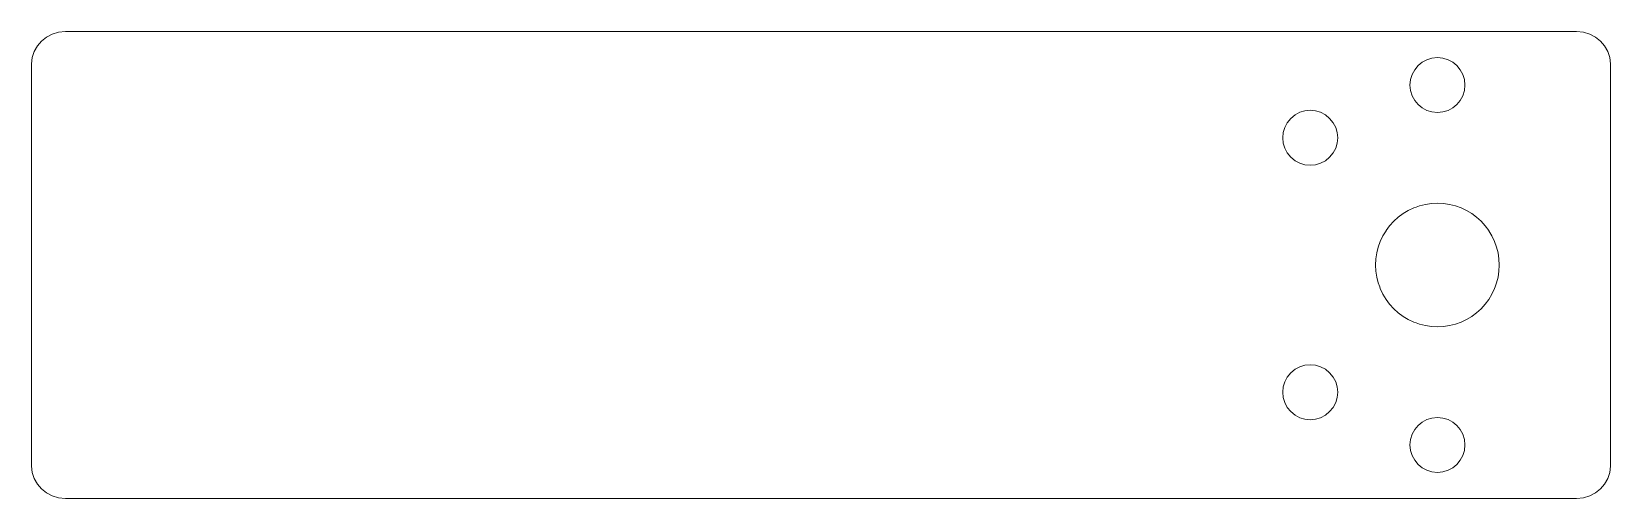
# Model space of a CAD drawing. Header units: centimetres. Extents: x -428.9 to -417.4, y 340.5 to 343.9.
import ezdxf

# ---------------------------------------------------------------- set-up
doc = ezdxf.new("R2010")
doc.units = ezdxf.units.CM
doc.header["$MEASUREMENT"] = 0
doc.layers.add('Capa 1', color=7, linetype='Continuous')

msp = doc.modelspace()

# ---------------------------------------------------------------- linework, layer by layer
at = {"layer": 'Capa 1', "color": 177, "lineweight": 9}
msp.add_lwpolyline([(-417.43462, 343.69915), (-417.42962, 343.65185), (-417.42962, 341.73705), (-417.42962, 340.72285), (-417.43462, 340.67555), (-417.44902, 340.63135), (-417.47182, 340.59135), (-417.50192, 340.55655), (-417.53832, 340.52775), (-417.58012, 340.50595), (-417.62642, 340.49215), (-417.67582, 340.48735), (-419.13982, 340.48735), (-424.57962, 340.48735), (-428.68342, 340.48735), (-428.73282, 340.49215), (-428.77902, 340.50595), (-428.82082, 340.52775), (-428.85722, 340.55655), (-428.88732, 340.59135), (-428.91012, 340.63135), (-428.92462, 340.67555), (-428.92962, 340.72285), (-428.92962, 343.65185), (-428.92462, 343.69915), (-428.91012, 343.74335), (-428.88732, 343.78335), (-428.85722, 343.81815), (-428.82072, 343.84695), (-428.77892, 343.86875), (-428.73282, 343.88255), (-428.68342, 343.88735), (-424.57962, 343.88735), (-419.13982, 343.88735), (-418.23932, 343.88735), (-417.67582, 343.88735), (-417.62642, 343.88255), (-417.58022, 343.86875), (-417.53842, 343.84695), (-417.50192, 343.81815), (-417.47182, 343.78335), (-417.44902, 343.74335), (-417.43462, 343.69915)], dxfattribs=at)
for points in [[(-418.68957, 343.69768), (-418.72988, 343.69362), (-418.76742, 343.68196), (-418.80139, 343.66352), (-418.83099, 343.6391), (-418.85541, 343.6095), (-418.87385, 343.57553), (-418.88551, 343.53799), (-418.88957, 343.49768), (-418.88551, 343.45737), (-418.87385, 343.41983), (-418.85541, 343.38586), (-418.83099, 343.35626), (-418.80139, 343.33184), (-418.76742, 343.3134), (-418.72988, 343.30174), (-418.68957, 343.29768), (-418.64926, 343.30174), (-418.61172, 343.3134), (-418.57775, 343.33184), (-418.54815, 343.35626), (-418.52373, 343.38586), (-418.50529, 343.41983), (-418.49363, 343.45737), (-418.48957, 343.49768), (-418.49363, 343.53799), (-418.50529, 343.57553), (-418.52373, 343.6095), (-418.54815, 343.6391), (-418.57775, 343.66352), (-418.61172, 343.68196), (-418.64926, 343.69362), (-418.68957, 343.69768)], [(-419.75757, 343.2553), (-419.7832, 343.22392), (-419.80151, 343.18914), (-419.81249, 343.15207), (-419.81615, 343.11388), (-419.81249, 343.07568), (-419.80151, 343.03862), (-419.7832, 343.00383), (-419.75757, 342.97246), (-419.72619, 342.94683), (-419.69141, 342.92852), (-419.65434, 342.91754), (-419.61615, 342.91388), (-419.57795, 342.91754), (-419.54089, 342.92852), (-419.5061, 342.94683), (-419.47473, 342.97246), (-419.4491, 343.00383), (-419.43079, 343.03862), (-419.41981, 343.07568), (-419.41615, 343.11388), (-419.41981, 343.15207), (-419.43079, 343.18914), (-419.4491, 343.22392), (-419.47473, 343.2553), (-419.5061, 343.28093), (-419.54089, 343.29924), (-419.57795, 343.31022), (-419.61615, 343.31388), (-419.65434, 343.31022), (-419.69141, 343.29924), (-419.72619, 343.28093), (-419.75757, 343.2553)], [(-418.86192, 341.77135), (-418.84522, 341.76537), (-418.82032, 341.75645), (-418.77742, 341.74575), (-418.73372, 341.73925), (-418.68962, 341.73705), (-418.64542, 341.73925), (-418.60172, 341.74575), (-418.55892, 341.75645), (-418.51732, 341.77135), (-418.47732, 341.79025), (-418.43942, 341.81295), (-418.43562, 341.81578), (-418.40392, 341.83935), (-418.37122, 341.86895), (-418.34152, 341.90175), (-418.31522, 341.93725), (-418.29252, 341.97515), (-418.27362, 342.01505), (-418.26907, 342.02775), (-418.25872, 342.05665), (-418.24802, 342.09955), (-418.24152, 342.14325), (-418.23932, 342.18735), (-418.24152, 342.23145), (-418.24802, 342.27515), (-418.25872, 342.31805), (-418.27362, 342.35965), (-418.29252, 342.39955), (-418.31516, 342.43735), (-418.31522, 342.43745), (-418.34152, 342.47295), (-418.37122, 342.50575), (-418.40392, 342.53535), (-418.43942, 342.56175), (-418.47732, 342.58445), (-418.51732, 342.60335), (-418.55892, 342.61825), (-418.60172, 342.62895), (-418.64542, 342.63545), (-418.68962, 342.63755), (-418.73372, 342.63545), (-418.77742, 342.62895), (-418.82032, 342.61825), (-418.84522, 342.60933), (-418.86192, 342.60335), (-418.90182, 342.58445), (-418.93972, 342.56175), (-418.97522, 342.53535), (-419.00802, 342.50575), (-419.03762, 342.47295), (-419.06392, 342.43745), (-419.06398, 342.43735), (-419.08672, 342.39955), (-419.10562, 342.35965), (-419.12042, 342.31805), (-419.13122, 342.27515), (-419.13772, 342.23145), (-419.13982, 342.18735), (-419.13772, 342.14325), (-419.13122, 342.09955), (-419.12042, 342.05665), (-419.11014, 342.02775), (-419.10562, 342.01505), (-419.08672, 341.97515), (-419.06392, 341.93725), (-419.03762, 341.90175), (-419.00802, 341.86895), (-418.97522, 341.83935), (-418.93972, 341.81295), (-418.90182, 341.79025), (-418.86192, 341.77135)], [(-419.47473, 341.40214), (-419.5061, 341.42777), (-419.54089, 341.44608), (-419.57795, 341.45706), (-419.61615, 341.46072), (-419.65434, 341.45706), (-419.69141, 341.44608), (-419.72619, 341.42777), (-419.75757, 341.40214), (-419.7832, 341.37077), (-419.80151, 341.33598), (-419.81249, 341.29892), (-419.81615, 341.26072), (-419.81249, 341.22253), (-419.80151, 341.18546), (-419.7832, 341.15068), (-419.75757, 341.1193), (-419.72619, 341.09367), (-419.69141, 341.07536), (-419.65434, 341.06438), (-419.61615, 341.06072), (-419.57795, 341.06438), (-419.54089, 341.07536), (-419.5061, 341.09367), (-419.47473, 341.1193), (-419.4491, 341.15068), (-419.43079, 341.18546), (-419.41981, 341.22253), (-419.41615, 341.26072), (-419.41981, 341.29892), (-419.43079, 341.33598), (-419.4491, 341.37077), (-419.47473, 341.40214)], [(-418.68957, 341.07692), (-418.72988, 341.07286), (-418.76742, 341.0612), (-418.80139, 341.04276), (-418.83099, 341.01834), (-418.85541, 340.98874), (-418.87385, 340.95477), (-418.88551, 340.91723), (-418.88957, 340.87692), (-418.88551, 340.83661), (-418.87385, 340.79907), (-418.85541, 340.7651), (-418.83099, 340.7355), (-418.80139, 340.71108), (-418.76742, 340.69264), (-418.72988, 340.68098), (-418.68957, 340.67692), (-418.64926, 340.68098), (-418.61172, 340.69264), (-418.57775, 340.71108), (-418.54815, 340.7355), (-418.52373, 340.7651), (-418.50529, 340.79907), (-418.49363, 340.83661), (-418.48957, 340.87692), (-418.49363, 340.91723), (-418.50529, 340.95477), (-418.52373, 340.98874), (-418.54815, 341.01834), (-418.57775, 341.04276), (-418.61172, 341.0612), (-418.64926, 341.07286), (-418.68957, 341.07692)]]:
    msp.add_lwpolyline(points, close=True, dxfattribs=at)

doc.saveas('drawing.dxf')
